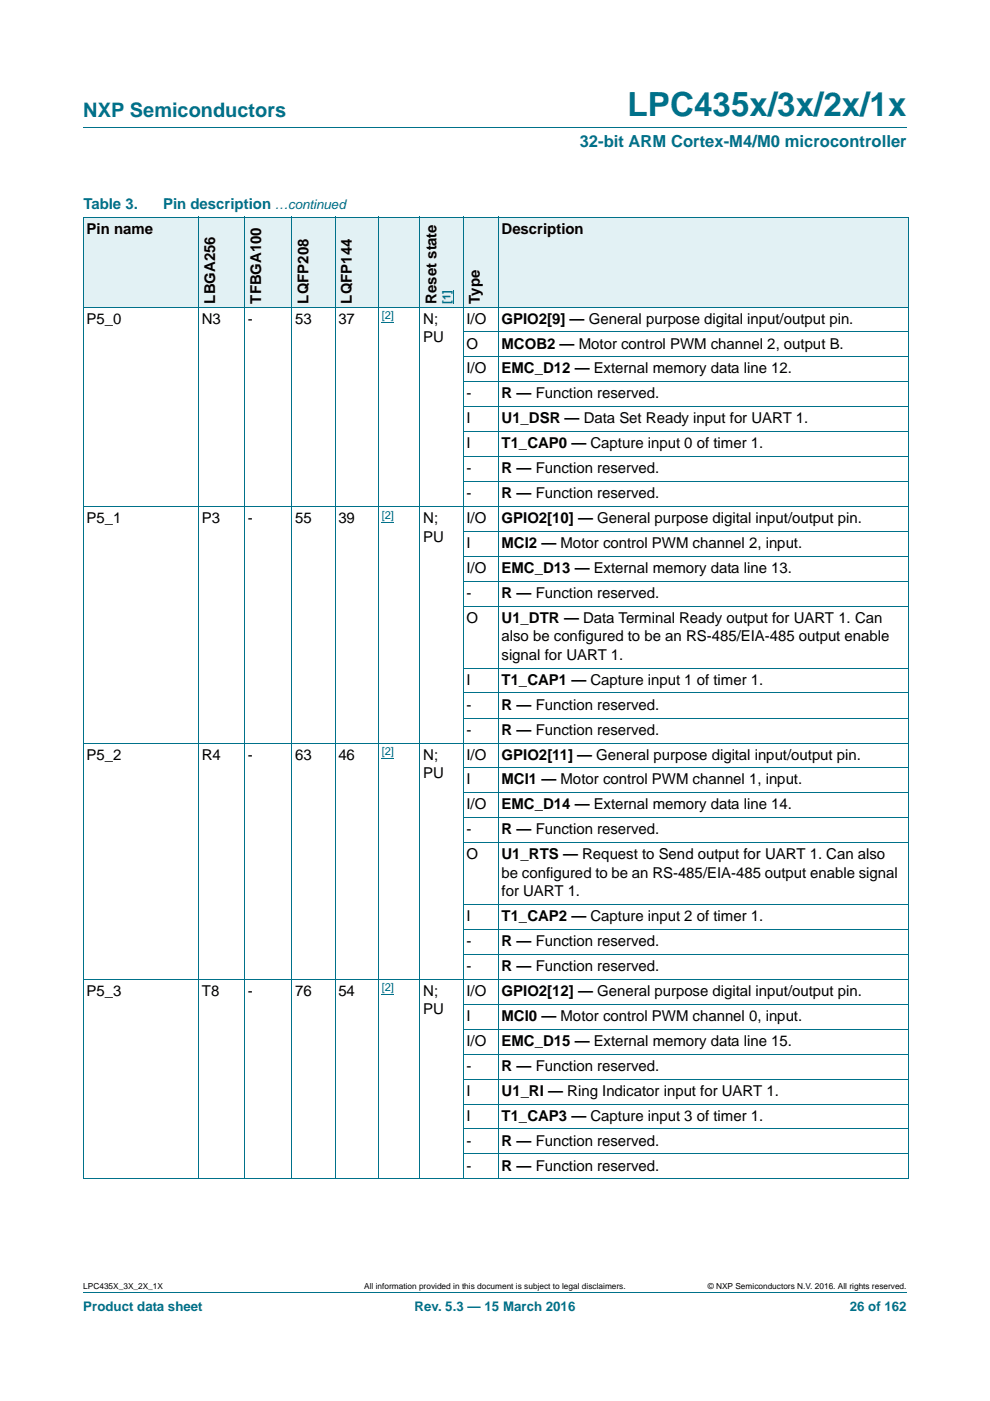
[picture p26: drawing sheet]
<svg xmlns="http://www.w3.org/2000/svg" width="210mm" height="297mm" viewBox="0 0 210 297" stroke-linecap="round" stroke-linejoin="round" font-family="sans-serif">
<defs><g id="words">
<text font-size="7" fill="#00718a" x="133.1" y="24.6">LPC435x/3x/2x/1x</text>
<text font-size="4.2" fill="#00718a" x="17.7" y="24.9">NXP Semiconductors</text>
<text font-size="3.5" fill="#00718a" x="123" y="31.1">32-bit ARM Cortex-M4/M0 microcontroller</text>
<g font-size="3.2" fill="#00718a">
<text x="17.7" y="44.3">Table 3.</text>
<text x="34.6" y="44.3">Pin description</text>
</g>
<g font-size="3.2">
<text x="18.4" y="49.6">Pin name</text>
<text x="106.4" y="49.6">Description</text>
<text x="45.6" y="64.4" transform="rotate(-90 45.6 64.4)">LBGA256</text>
<text x="55.4" y="64.4" transform="rotate(-90 55.4 64.4)">TFBGA100</text>
<text x="65.4" y="64.4" transform="rotate(-90 65.4 64.4)">LQFP208</text>
<text x="74.6" y="64.4" transform="rotate(-90 74.6 64.4)">LQFP144</text>
<text x="92.6" y="64.4" transform="rotate(-90 92.6 64.4)">Reset state</text>
<text x="101.8" y="64.4" transform="rotate(-90 101.8 64.4)">Type</text>
<text x="18.4" y="68.6">P5_0</text>
<text x="42.8" y="68.6">N3</text>
<text x="52.5" y="68.6">-</text>
<text x="62.6" y="68.6">53</text>
<text x="71.8" y="68.6">37</text>
<text x="89.8" y="68.6">N;</text>
<text x="99" y="68.6">I/O</text>
<text x="106.4" y="68.6">GPIO2[9] — General purpose digital input/output pin.</text>
<text x="89.8" y="72.5">PU</text>
<text x="99" y="73.9">O</text>
<text x="106.4" y="73.9">MCOB2 — Motor control PWM channel 2, output B.</text>
<text x="99" y="79.2">I/O</text>
<text x="106.4" y="79.2">EMC_D12 — External memory data line 12.</text>
<text x="99" y="84.5">-</text>
<text x="99" y="89.8">I</text>
<text x="106.4" y="84.5">R — Function reserved.</text>
<text x="106.4" y="89.8">U1_DSR — Data Set Ready input for UART 1.</text>
<text x="99" y="95.1">I</text>
<text x="106.4" y="95.1">T1_CAP0 — Capture input 0 of timer 1.</text>
<text x="99" y="100.4">-</text>
<text x="106.4" y="100.4">R — Function reserved.</text>
<text x="99" y="105.7">-</text>
<text x="106.4" y="105.7">R — Function reserved.</text>
<text x="18.4" y="110.9">P5_1</text>
<text x="42.8" y="110.9">P3</text>
<text x="52.5" y="110.9">-</text>
<text x="62.6" y="110.9">55</text>
<text x="71.8" y="110.9">39</text>
<text x="89.8" y="110.9">N;</text>
<text x="99" y="110.9">I/O</text>
<text x="106.4" y="110.9">GPIO2[10] — General purpose digital input/output pin.</text>
<text x="89.8" y="114.8">PU</text>
<text x="99" y="116.2">I</text>
<text x="106.4" y="116.2">MCI2 — Motor control PWM channel 2, input.</text>
<text x="99" y="121.5">I/O</text>
<text x="106.4" y="121.5">EMC_D13 — External memory data line 13.</text>
<text x="99" y="126.8">-</text>
<text x="106.4" y="126.8">R — Function reserved.</text>
<text x="99" y="132.1">O</text>
<text x="106.4" y="132.1">U1_DTR — Data Terminal Ready output for UART 1. Can</text>
<text x="106.4" y="136">also be configured to be an RS-485/EIA-485 output enable</text>
<text x="106.4" y="139.9">signal for UART 1.</text>
<text x="99" y="145.2">I</text>
<text x="106.4" y="145.2">T1_CAP1 — Capture input 1 of timer 1.</text>
<text x="99" y="150.5">-</text>
<text x="99" y="155.8">-</text>
<text x="106.4" y="150.5">R — Function reserved.</text>
<text x="106.4" y="155.8">R — Function reserved.</text>
<text x="18.4" y="161">P5_2</text>
<text x="42.8" y="161">R4</text>
<text x="52.5" y="161">-</text>
<text x="62.6" y="161">63</text>
<text x="71.8" y="161">46</text>
<text x="89.8" y="161">N;</text>
<text x="99" y="161">I/O</text>
<text x="106.4" y="161">GPIO2[11] — General purpose digital input/output pin.</text>
<text x="89.8" y="164.9">PU</text>
<text x="99" y="166.3">I</text>
<text x="106.4" y="166.3">MCI1 — Motor control PWM channel 1, input.</text>
<text x="99" y="171.6">I/O</text>
<text x="106.4" y="171.6">EMC_D14 — External memory data line 14.</text>
<text x="99" y="176.9">-</text>
<text x="106.4" y="176.9">R — Function reserved.</text>
<text x="99" y="182.2">O</text>
<text x="106.4" y="182.2">U1_RTS — Request to Send output for UART 1. Can also</text>
<text x="106.4" y="186.1">be configured to be an RS-485/EIA-485 output enable signal</text>
<text x="106.4" y="190">for UART 1.</text>
<text x="99" y="195.3">I</text>
<text x="106.4" y="195.3">T1_CAP2 — Capture input 2 of timer 1.</text>
<text x="99" y="200.6">-</text>
<text x="106.4" y="200.6">R — Function reserved.</text>
<text x="99" y="205.9">-</text>
<text x="106.4" y="205.9">R — Function reserved.</text>
<text x="18.4" y="211.1">P5_3</text>
<text x="42.8" y="211.1">T8</text>
<text x="52.6" y="211.1">-</text>
<text x="62.6" y="211.1">76</text>
<text x="71.8" y="211.1">54</text>
<text x="89.8" y="211.1">N;</text>
<text x="89.8" y="215">PU</text>
<text x="99" y="211.1">I/O</text>
<text x="106.4" y="211.1">GPIO2[12] — General purpose digital input/output pin.</text>
<text x="99" y="221.7">I/O</text>
<text x="99" y="216.4">I</text>
<text x="106.4" y="221.7">EMC_D15 — External memory data line 15.</text>
<text x="106.4" y="216.4">MCI0 — Motor control PWM channel 0, input.</text>
<text x="99" y="227">-</text>
<text x="106.4" y="227">R — Function reserved.</text>
<text x="99" y="232.3">I</text>
<text x="106.4" y="232.3">U1_RI — Ring Indicator input for UART 1.</text>
<text x="99" y="237.6">I</text>
<text x="106.4" y="237.6">T1_CAP3 — Capture input 3 of timer 1.</text>
<text x="99" y="242.9">-</text>
<text x="106.4" y="242.9">R — Function reserved.</text>
<text x="99" y="248.2">-</text>
<text x="106.4" y="248.2">R — Function reserved.</text>
</g>
<g font-size="2.8" fill="#00718a">
<text x="58.3" y="44.3">…continued</text>
<text x="17.7" y="277.9">Product data sheet</text>
<text x="87.9" y="277.9">Rev. 5.3 — 15 March 2016</text>
<text x="180.2" y="277.9">26 of 162</text>
</g>
<g font-size="2.4" fill="#00f">
<text x="95.5" y="64.4" transform="rotate(-90 95.5 64.4)">[1]</text>
<text x="81" y="67.6">[2]</text>
<text x="81" y="110">[2]</text>
<text x="81" y="160.1">[2]</text>
<text x="81" y="210.2">[2]</text>
</g>
<g font-size="1.8">
<text x="17.7" y="273.3">LPC435X_3X_2X_1X</text>
<text x="77.2" y="273.3">All information provided in this document is subject to legal disclaimers.</text>
<text x="150.1" y="273.3">© NXP Semiconductors N.V. 2016. All rights reserved.</text>
</g>
</g></defs>
<path d="M17.7 27h174.6M17.7 273.9h174.6" fill="none" stroke="#00718a" stroke-width=".21"/>
<path d="M81 68.4h2.6M81 110.7h2.6M81 160.8h2.6M81 210.9h2.6" fill="none" stroke="#00f" stroke-width=".21"/>
<g fill="#e2f1f4">
<path d="M17.7 46h24.4v19.1h-24.4z"/>
<path d="M42.1 46h9.8v19.1h-9.8z"/>
<path d="M51.9 46h10v19.1h-10z"/>
<path d="M61.9 46h9.2v19.1h-9.2z"/>
<path d="M71.1 46h9.2v19.1h-9.2z"/>
<path d="M80.3 46h18v19.1h-18z"/>
</g>
<path d="M96.2 61.5v2.9" fill="none" stroke="#00f" stroke-width=".21"/>
<g fill="#e2f1f4">
<path d="M98.3 46h7.4v19.1h-7.4z"/>
<path d="M105.7 46h87v19.1h-87z"/>
</g>
<g fill="none" stroke="#00718a" stroke-width=".21">
<path d="M17.6 46h175.1M17.7 46.1v203.8M42.1 46v204M51.9 46v204M61.9 46v204M71.1 46v204M80.3 46v204M89.1 46v204M98.3 46v204M105.7 46v204M192.7 46.1v203.8M17.6 65.1h175.1"/>
<path d="M98.2 70.4h94.5M98.2 75.7h94.5M98.2 81h94.5M98.2 86.3h94.5M98.2 91.6h94.5M98.2 96.8h94.5M17.6 107.4h175.1M98.2 102.1h94.5M98.2 112.7h94.5M98.2 118h94.5M98.2 123.3h94.5M98.2 128.6h94.5"/>
<path d="M17.6 157.5h175.1M98.2 141.6h94.5M98.2 146.9h94.5M98.2 152.2h94.5M98.2 162.8h94.5M98.2 168.1h94.5M98.2 173.4h94.5M98.2 178.7h94.5M98.2 191.7h94.5M98.2 197h94.5M17.6 207.6h175.1M98.2 202.3h94.5"/>
<path d="M98.2 212.9h94.5M98.2 218.2h94.5M98.2 223.5h94.5M98.2 228.8h94.5M98.2 234.1h94.5M98.2 239.4h94.5M17.6 249.9h175.1M98.2 244.7h94.5"/>
</g>
<use href="#words"/>
</svg>
